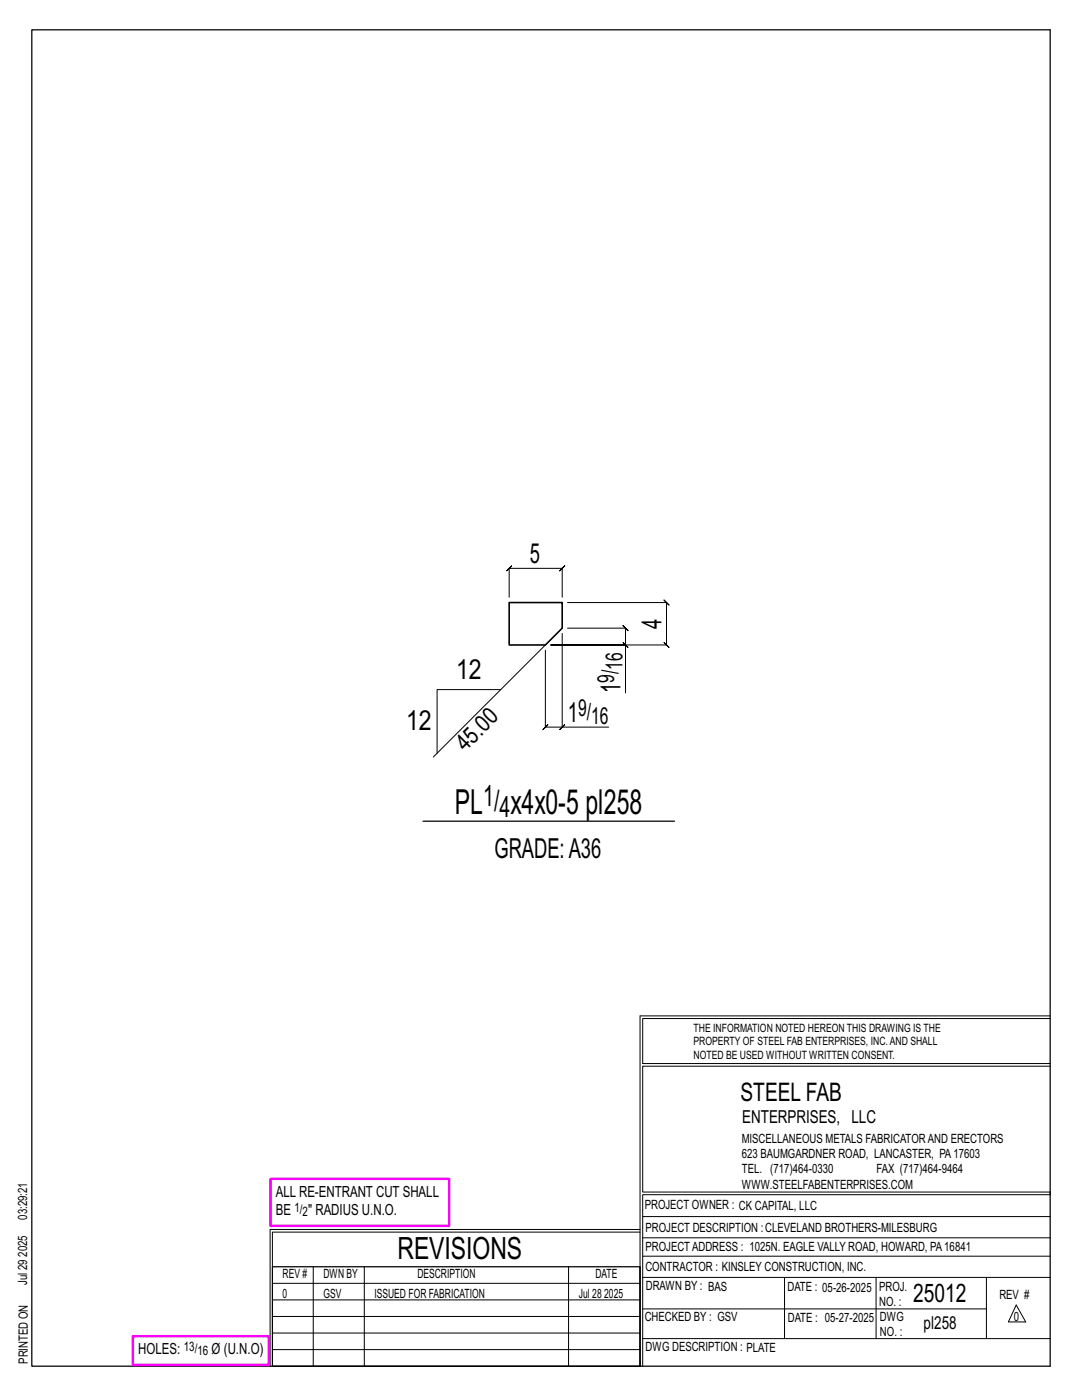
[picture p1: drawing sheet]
<svg xmlns="http://www.w3.org/2000/svg" width="216mm" height="279mm" viewBox="0 0 216 279" stroke-linecap="round" stroke-linejoin="round" font-family="sans-serif">
<defs><g id="words">
<g font-size="6.9">
<text x="90.8" y="162.4">PL</text>
<text x="101.9" y="162.4">x4x0-5 pl258</text>
</g>
<text font-size="6.1" x="79.3" y="251.3">REVISIONS</text>
<g font-size="5.9">
<text x="96.4" y="160.9">1/</text>
<text x="99.7" y="163">4</text>
</g>
<g font-size="5.5">
<text x="105.7" y="112.4">5</text>
<text x="132" y="125.5" transform="rotate(-90 132 125.5)">4</text>
<text x="91" y="135.6">12</text>
<text x="123.8" y="138.3" transform="rotate(-90 123.8 138.3)">1</text>
<text x="81" y="145.7">12</text>
<text x="113.3" y="144.1">1</text>
<text x="98.6" y="171.2">GRADE:A36</text>
</g>
<g font-size="5.1">
<text x="147.8" y="219.8">STEEL FAB</text>
<text x="182.2" y="259.9">25012</text>
</g>
<g font-size="4.7">
<text x="122.6" y="136.2" transform="rotate(-90 122.6 136.2)">9/</text>
<text x="124.2" y="133.6" transform="rotate(-90 124.2 133.6)">16</text>
<text x="115.4" y="142.9">9/</text>
<text x="118" y="144.5">16</text>
<text x="92.8" y="150.2" transform="rotate(-45 92.8 150.2)">45.0</text>
</g>
<g font-size="3.6">
<text x="148.1" y="224.1">ENTERPRISES, LLC</text>
<text x="184.3" y="265.2">pl258</text>
</g>
<g font-size="3.1">
<text x="55" y="238.9">ALL RE-ENTRANT CUT SHALL</text>
<text x="55" y="242.5">BE</text>
<text x="61.5" y="242.5">&quot; RADIUS U.N.O.</text>
<text x="27.6" y="270.2">HOLES:</text>
<text x="42.2" y="270.2">Ø (U.N.O)</text>
</g>
<g font-size="2.6">
<text x="58.8" y="241.8">1/</text>
<text x="60.4" y="242.7">2</text>
<text x="36.7" y="269.6">13/</text>
<text x="39.4" y="270.5">16</text>
</g>
<g font-size="2.5">
<text x="148" y="231.2">623 BAUMGARDNER ROAD, LANCASTER, PA17603</text>
<text x="148" y="228.1">MISCELLANEOUS METALS FABRICATORAND ERECTORS</text>
<text x="148" y="237.2">WWW.STEELFABENTERPRISES.COM</text>
<text x="148" y="234.2">TEL. (717)464-0330</text>
<text x="174.9" y="234.2">FAX (717)464-9464</text>
<text x="5.4" y="243.4" transform="rotate(-90 5.4 243.4)">03:29:21</text>
<text x="128.7" y="241.3">PROJECT OWNER : CK CAPITAL, LLC</text>
<text x="128.8" y="246">PROJECT DESCRIPTION :CLEVELAND BROTHERS-MILESBURG</text>
<text x="5.4" y="250.8" transform="rotate(-90 5.4 250.8)">2025</text>
<text x="128.8" y="249.7">PROJECTADDRESS : 1025N. EAGLE VALLY ROAD, HOWARD, PA16841</text>
<text x="5.4" y="256.5" transform="rotate(-90 5.4 256.5)">Jul 29</text>
<text x="56.4" y="255">REV #</text>
<text x="64.5" y="255">DWN BY</text>
<text x="83.3" y="255">DESCRIPTION</text>
<text x="118.8" y="255">DATE</text>
<text x="128.8" y="253.7">CONTRACTOR : KINSLEY CONSTRUCTION, INC.</text>
<text x="128.9" y="257.5">DRAWN BY : BAS</text>
<text x="157.1" y="257.6">DATE : 05-26-2025</text>
<text x="175.4" y="257.7">PROJ.</text>
<text x="56.4" y="259">0</text>
<text x="64.5" y="259">GSV</text>
<text x="74.7" y="259">ISSUED FOR FABRICATION</text>
<text x="115.5" y="259">Jul 28</text>
<text x="120.6" y="259">2025</text>
<text x="128.6" y="263.7">CHECKED BY : GSV</text>
<text x="157.2" y="263.7">DATE : 05-27-2025</text>
<text x="175.4" y="260.7">NO. :</text>
<text x="175.6" y="263.7">DWG</text>
<text x="199.4" y="259.2">REV #</text>
<text x="202.3" y="263.7">0</text>
<text x="128.8" y="269.7">DWG DESCRIPTION : PLATE</text>
<text x="175.6" y="266.7">NO. :</text>
<text x="5.5" y="272.2" transform="rotate(-90 5.5 272.2)">PRINTED ON</text>
</g>
<g font-size="2.3">
<text x="138.4" y="208.6">PROPERTY OF STEEL FAB ENTERPRISES, INC.AND SHALL</text>
<text x="138.4" y="205.9">THE INFORMATION NOTED HEREON THIS DRAWING IS THE</text>
<text x="138.4" y="211.3">NOTED BE USED WITHOUT WRITTEN CONSENT.</text>
</g>
</g></defs>
<g fill="none" stroke="#000" stroke-width=".2">
<path d="M101.6 119.2v-5.8l-.5 .5 1-1-.5 .5h10.6l-.5 .5 1-1-.5 .5v5.8M99.9 137.6h-12.7v12.7M108.8 129.8v15.3l-.5 .5 1-1-.5 .5h3.4M108.8 128.7l-22.3 22.4M112.2 126.4v18.7h9.3M113.2 120.3h19.8l-.5-.5 1 1-.5-.5v8.4l-.5-.5 1 1-.5-.5h-23.1h14.9v9.6M113.2 125.4h11.6l-.5-.5 1 1-.5-.5v3.3M124.3 128.2l1 1zM111.7 145.6l1-1zM127.7 202.7v70M127.7 202.7h81.8M209.5 203.3h-81.3v9h81.3"/>
<path d="M209.5 212.8h-81.3v25.1h81.3v.5h-81.3v34.3M54.4 259.4h73.3M54.4 256.1h73.3M62.5 252.8v19.9M72.7 252.8v19.9M113.4 252.8v19.9M127.7 245.4h-73.8v27.3M127.7 245.9h-73.3v6.9M128.2 242.8h81.3M128.2 254.9h81.3M128.2 250.7h81.3M128.2 247h81.3"/>
<path d="M156.5 254.9v12.2M174.8 254.9v12.2M196.8 254.9v12.2M54.4 269.3h73.3M54.4 266h73.3M54.4 262.7h73.3M128.2 261.2h68.6M128.2 267.1h81.3M202.8 260.4l1.9 3.4h-3.5z"/>
</g>
<path d="M6.3 6h203.2v266.7h-203.2zM84.4 163.9h50.2M54.4 252.8h73.3v19.9h-73.3z" fill="none" stroke="#000" stroke-width=".25"/>
<path d="M54 235.3h35.6v9.3h-35.6zM26.5 266.7h27.1v5.7h-27.1z" fill="none" stroke="#f0f" stroke-width=".5"/>
<path d="M101.6 120.3h10.6v5.1l-3.4 3.3h-7.2z" fill="none" stroke="#000" stroke-width=".32"/>
<use href="#words"/>
</svg>
